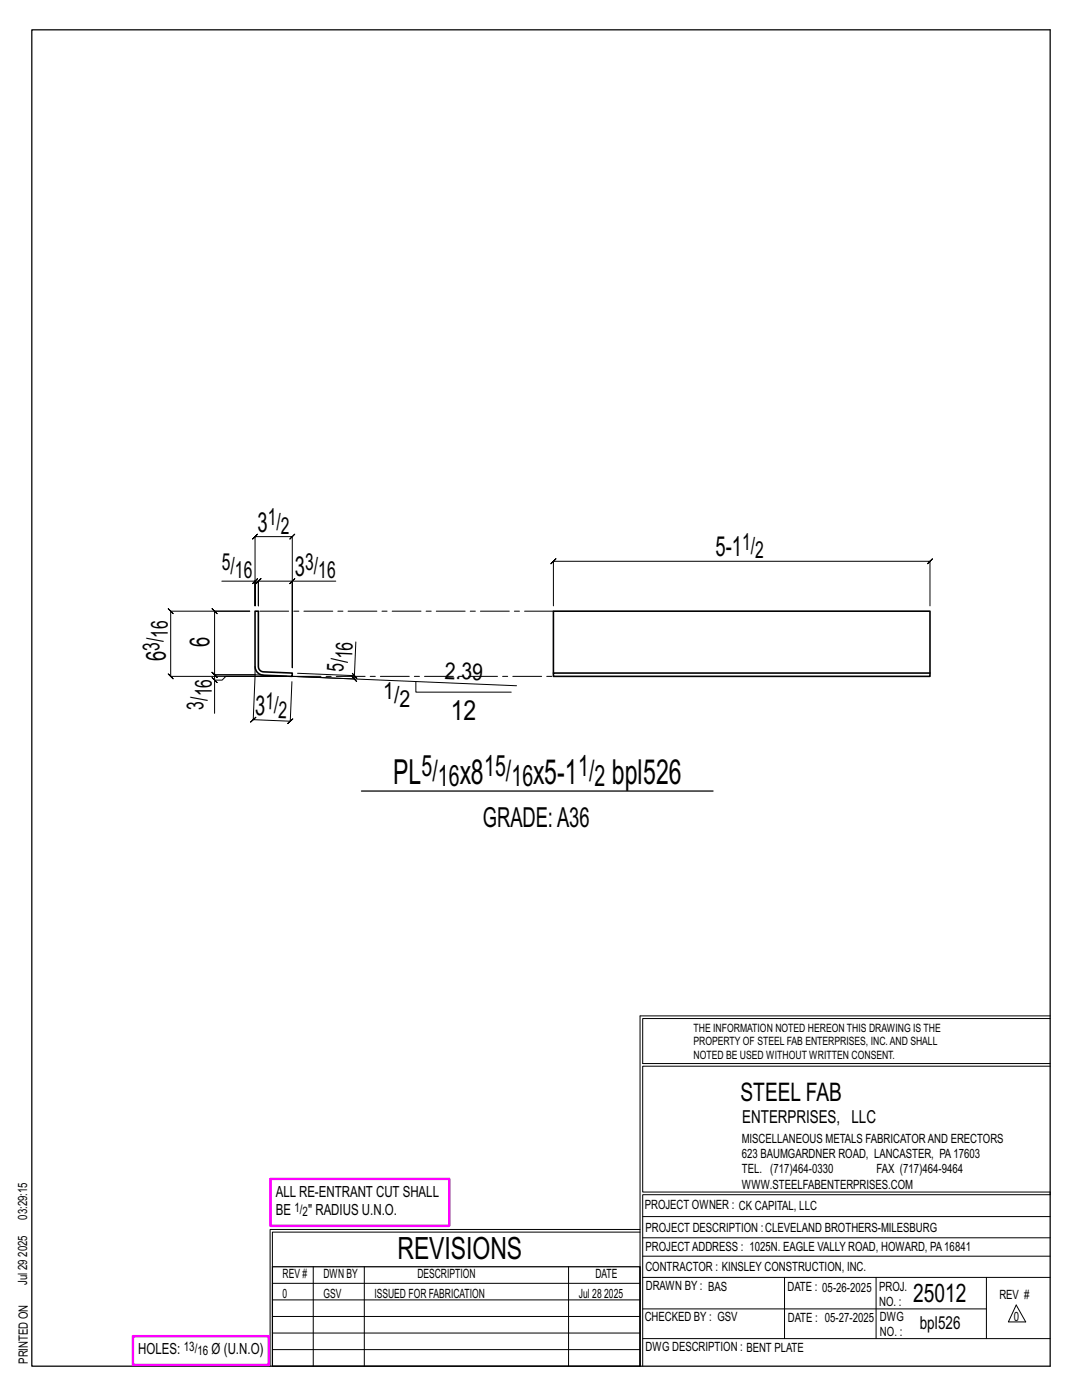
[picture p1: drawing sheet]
<svg xmlns="http://www.w3.org/2000/svg" width="216mm" height="279mm" viewBox="0 0 216 279" stroke-linecap="round" stroke-linejoin="round" font-family="sans-serif">
<defs><g id="words">
<g font-size="6.9">
<text x="78.5" y="156.4">PL</text>
<text x="91.7" y="156.4">x8</text>
<text x="106.4" y="156.4">x5-1</text>
<text x="122.1" y="156.4">bpl526</text>
</g>
<text font-size="6.1" x="79.3" y="251.3">REVISIONS</text>
<g font-size="5.9">
<text x="84.1" y="154.9">5/</text>
<text x="96.6" y="154.9">15/</text>
<text x="115.4" y="154.9">1/</text>
<text x="87.4" y="156.9">16</text>
<text x="102" y="156.9">16</text>
<text x="118.6" y="156.9">2</text>
</g>
<g font-size="5.5">
<text x="51.4" y="106.1">3</text>
<text x="142.8" y="111">5-1</text>
<text x="58.8" y="115">3</text>
<text x="33.1" y="132" transform="rotate(-90 33.1 132)">6</text>
<text x="41.8" y="129.2" transform="rotate(-90 41.8 129.2)">6</text>
<text x="50.8" y="142.6" transform="rotate(2 50.8 142.6)">3</text>
<text x="89.9" y="143.7">12</text>
<text x="96.3" y="165.1">GRADE:A36</text>
</g>
<g font-size="5.1">
<text x="147.8" y="219.8">STEEL FAB</text>
<text x="182.2" y="259.9">25012</text>
</g>
<g font-size="4.7">
<text x="53.5" y="104.9">1/</text>
<text x="56.1" y="106.5">2</text>
<text x="44.3" y="113.7">5/</text>
<text x="60.9" y="113.7">3/</text>
<text x="148.1" y="109.8">1/</text>
<text x="150.7" y="111.4">2</text>
<text x="46.9" y="115.4">16</text>
<text x="63.5" y="115.4">16</text>
<text x="31.8" y="129.9" transform="rotate(-90 31.8 129.9)">3/</text>
<text x="33.5" y="127.3" transform="rotate(-90 33.5 127.3)">16</text>
<text x="70.3" y="131.6" transform="rotate(-88 70.3 131.6)">16</text>
<text x="68.5" y="134.1" transform="rotate(-88 68.5 134.1)">5/</text>
<text x="88.7" y="135.4" transform="rotate(2 88.7 135.4)">2.39</text>
<text x="40.6" y="141.6" transform="rotate(-90 40.6 141.6)">3/</text>
<text x="42.2" y="139" transform="rotate(-90 42.2 139)">16</text>
<text x="52.9" y="141.5" transform="rotate(2 52.9 141.5)">1/</text>
<text x="55.5" y="143.3" transform="rotate(2 55.5 143.3)">2</text>
<text x="76.5" y="139.5">1/</text>
<text x="79.7" y="141.2">2</text>
</g>
<g font-size="3.6">
<text x="148.1" y="224.1">ENTERPRISES, LLC</text>
<text x="183.5" y="265.2">bpl526</text>
</g>
<g font-size="3.1">
<text x="55" y="238.9">ALL RE-ENTRANT CUT SHALL</text>
<text x="55" y="242.5">BE</text>
<text x="61.5" y="242.5">&quot; RADIUS U.N.O.</text>
<text x="27.6" y="270.2">HOLES:</text>
<text x="42.2" y="270.2">Ø (U.N.O)</text>
</g>
<g font-size="2.6">
<text x="58.8" y="241.8">1/</text>
<text x="60.4" y="242.7">2</text>
<text x="36.7" y="269.6">13/</text>
<text x="39.4" y="270.5">16</text>
</g>
<g font-size="2.5">
<text x="148" y="231.2">623 BAUMGARDNER ROAD, LANCASTER, PA17603</text>
<text x="148" y="228.1">MISCELLANEOUS METALS FABRICATORAND ERECTORS</text>
<text x="148" y="237.2">WWW.STEELFABENTERPRISES.COM</text>
<text x="148" y="234.2">TEL. (717)464-0330</text>
<text x="174.9" y="234.2">FAX (717)464-9464</text>
<text x="5.4" y="243.4" transform="rotate(-90 5.4 243.4)">03:29:15</text>
<text x="128.7" y="241.3">PROJECT OWNER : CK CAPITAL, LLC</text>
<text x="128.8" y="246">PROJECT DESCRIPTION :CLEVELAND BROTHERS-MILESBURG</text>
<text x="5.4" y="250.8" transform="rotate(-90 5.4 250.8)">2025</text>
<text x="128.8" y="249.7">PROJECTADDRESS : 1025N. EAGLE VALLY ROAD, HOWARD, PA16841</text>
<text x="5.4" y="256.5" transform="rotate(-90 5.4 256.5)">Jul 29</text>
<text x="56.4" y="255">REV #</text>
<text x="64.5" y="255">DWN BY</text>
<text x="83.3" y="255">DESCRIPTION</text>
<text x="118.8" y="255">DATE</text>
<text x="128.8" y="253.7">CONTRACTOR : KINSLEY CONSTRUCTION, INC.</text>
<text x="128.9" y="257.5">DRAWN BY : BAS</text>
<text x="157.1" y="257.6">DATE : 05-26-2025</text>
<text x="175.4" y="257.7">PROJ.</text>
<text x="56.4" y="259">0</text>
<text x="64.5" y="259">GSV</text>
<text x="74.7" y="259">ISSUED FOR FABRICATION</text>
<text x="115.5" y="259">Jul 28</text>
<text x="120.6" y="259">2025</text>
<text x="128.6" y="263.7">CHECKED BY : GSV</text>
<text x="157.2" y="263.7">DATE : 05-27-2025</text>
<text x="175.4" y="260.7">NO. :</text>
<text x="175.6" y="263.7">DWG</text>
<text x="199.4" y="259.2">REV #</text>
<text x="202.3" y="263.7">0</text>
<text x="128.8" y="269.7">DWG DESCRIPTION : BENT PLATE</text>
<text x="175.6" y="266.7">NO. :</text>
<text x="5.5" y="272.2" transform="rotate(-90 5.5 272.2)">PRINTED ON</text>
</g>
<g font-size="2.3">
<text x="138.4" y="208.6">PROPERTY OF STEEL FAB ENTERPRISES, INC.AND SHALL</text>
<text x="138.4" y="205.9">THE INFORMATION NOTED HEREON THIS DRAWING IS THE</text>
<text x="138.4" y="211.3">NOTED BE USED WITHOUT WRITTEN CONSENT.</text>
</g>
</g></defs>
<g fill="none" stroke="#000" stroke-width=".2">
<path d="M44.3 116h6.6v4.9v-13.8l-.5 .5 1-1-.5 .5h7.4l-.5 .5 1-1-.5 .5v26.2v-17.3h8.7M50.9 116l-.5 .5 1-1zM50.9 116h.7l-.5 .5 1-1-.5 .5v4.9v-4.9l-.5 .5 1-1-.5 .5h6.7M58.3 116l.5-.5-1 1zM42.3 135.2l1 1zM42.8 135.7v-1l.5 .5-1-1 .5 .5h8.1h-8.1l.5 .5-1-1 .5 .5v-12.7l.5 .5-1-1 .5 .5h7h-15.7l-.5-.5 1 1-.5-.5v13l-.5-.5 1 1-.5-.5h23.1h-12.1l-.8 .7h-1.5v6.7M50.9 135l-.4 8.6-.5 .5 1.1-1-.6 .5 7.4 .3-.5 .5 1-.9-.5 .4 .3-7.9M58.3 135l44.8 1.9M70.2 134.3l1 1.1zM70.7 134.8v.7l-.5-.5 1 1-.5-.5-11.3-.5M71 128.1l-.3 6.7-11.3-.4M83 136v2.1h19"/>
<path d="M110.4 120.9v-8.9l-.5 .5 1-1-.5 .5h75.2l-.5 .5 1-1-.5 .5v8.9M127.7 202.7v70M127.7 202.7h81.8M209.5 203.3h-81.3v9h81.3M209.5 212.8h-81.3v25.1h81.3v.5h-81.3v34.3M54.4 259.4h73.3M54.4 256.1h73.3M62.5 252.8v19.9M72.7 252.8v19.9M113.4 252.8v19.9M127.7 245.4h-73.8v27.3M127.7 245.9h-73.3v6.9"/>
<path d="M128.2 242.8h81.3M128.2 254.9h81.3M128.2 250.7h81.3M128.2 247h81.3M156.5 254.9v12.2M174.8 254.9v12.2M196.8 254.9v12.2M54.4 269.3h73.3M54.4 266h73.3M54.4 262.7h73.3M128.2 261.2h68.6M128.2 267.1h81.3"/>
<path d="M202.8 260.4l1.9 3.4h-3.5z"/>
</g>
<path d="M6.3 6h203.2v266.7h-203.2zM72.1 157.9h70.2M54.4 252.8h73.3v19.9h-73.3z" fill="none" stroke="#000" stroke-width=".25"/>
<path d="M54 235.3h35.6v9.3h-35.6zM26.5 266.7h27.1v5.7h-27.1z" fill="none" stroke="#f0f" stroke-width=".5"/>
<path d="M50.9 122h.7v11l.1 .5 .4 .4 .5 .2 5.7 .2v.7l-5.8-.3a1.72 1.72 0 0 1-1.6-1.7zM110.4 134.3h75.2v.7h-75.2zM110.4 134.3v-12.3h75.2v12.3" fill="none" stroke="#000" stroke-width=".32"/>
<path d="M50.9 133v2M50.9 134.7h1.6M58.3 135h52.1M110.4 122h-58.8" fill="none" stroke="#000" stroke-width=".2" stroke-dasharray="5.8 1 1 1"/>
<use href="#words"/>
</svg>
